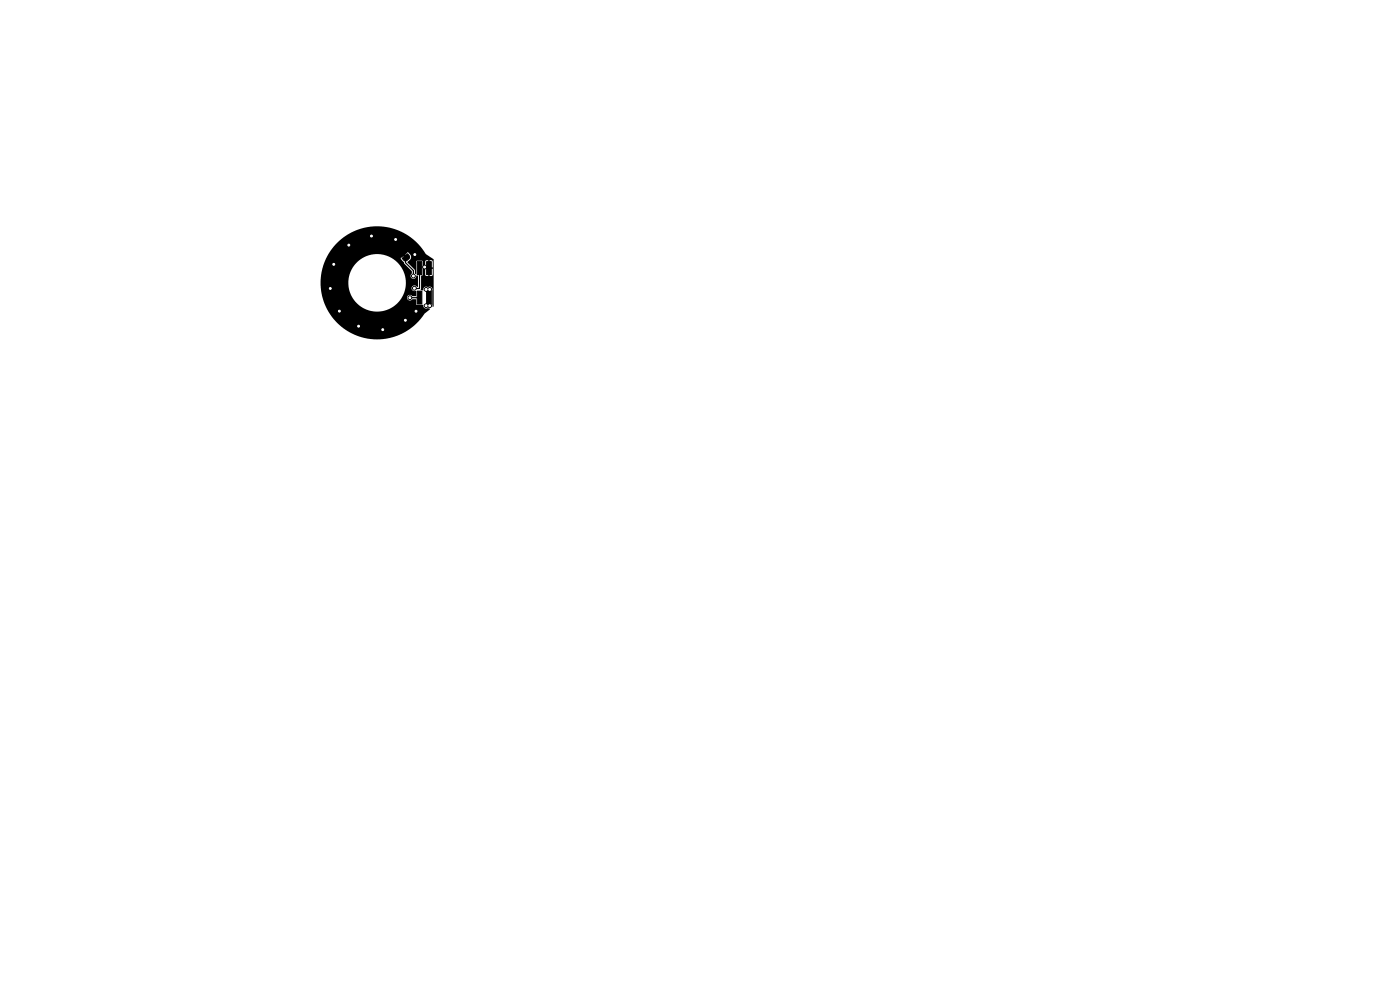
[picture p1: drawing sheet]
<svg xmlns="http://www.w3.org/2000/svg" width="297mm" height="210mm" viewBox="0 0 297 210" stroke-linecap="round" stroke-linejoin="round" font-family="sans-serif">
<path d="M71.3 51.7a12 12 0 0 1 19 2.2l1.7 1.2v9.9l-.2 .1-.1-.5v-2.9a.67 .67 0 0 0-.2-.8 .67 .67 0 0 0-.8 0 .67 .67 0 0 0-.7 .1 .67 .67 0 0 0-.2 .6l-.5-.1v-3l.4-.2h.5l.2 .2h1.3l.1-.2v-1.3h-.7v1.6h-.3v-1.6h-.6v1.3h-.5v-1.6h2.1v-1.4l-.7-.1v1.5h-.3v-1.5h-.4l-.2 .2v1.3h-.5l-.1-1.3h-1.2l-.1 2.7-.1 .1-.2-.2v-.8l-1.6-1.6 .5-.4a.81 .81 0 0 0 .1-1.2l-.3-.4-.3-.1-1.4 1.3 .8 1.1 1.5 1.6 .1 .5a.64 .64 0 0 0 .1 1.1 .64 .64 0 0 0 .9-.7l.3 .1v2.3l-.2 .1a.64 .64 0 0 0-.9-.3 .64 .64 0 0 0-.2 .9 .64 .64 0 0 0 .9 .2v1.1h-.9a.61 .61 0 0 0-.9 0 .61 .61 0 0 0 .1 .9 .61 .61 0 0 0 .9-.2h.8l.1 1.2h1.4a.71 .71 0 0 0 .3 .6 .71 .71 0 0 0 .7 .1l.4 .2-1.1 .9a12 12 0 0 1-14.8 4.5l-1.8-.9a12 12 0 0 1-5.5-10.1h5.9l.1 1.2 .4 1.2 .6 1.1 .8 .9 .9 .8 1.1 .5 2.2 .4 2.2-.4 1.1-.5 .9-.8 .8-.9 .6-1.1 .4-1.2 .1-1.2-.1-1.2-.4-1.2-1.2-1.8-1.8-1.3-1.1-.4-1.3-.2-1.2 .1-1.2 .3-1.1 .5-.9 .8-.8 .9-.6 1.1-.4 1.2-.1 1.2h-5.9v-.2a12 12 0 0 1 3.3-8.1zM85.4 54.2l.5-.4 .3 .4-.5 .4z" fill="#000"/>
<g fill="#000" stroke="#000" stroke-width=".21">
<path d="M84.9 53.5l.8-.5 .6 .6-1.2 1-.4-.6zM85.3 54.8l1.2-1 .4 .6-.1 .4-.7 .6-.4-.2zM88.5 55.5h1v2.8h-1zM90.5 55.5h1v2.8h-1zM88.5 61.7h1v2.8h-1zM90.5 61.7h1v2.8h-1z"/>
<circle cx="70.8" cy="56.1" r=".4"/>
<circle cx="74" cy="52" r=".4"/>
<circle cx="78.8" cy="50.1" r=".4"/>
<circle cx="83.9" cy="50.8" r=".4"/>
<circle cx="87.7" cy="58.6" r=".4"/>
<circle cx="88" cy="54" r=".4"/>
<circle cx="90.1" cy="56.7" r=".4"/>
<circle cx="70.1" cy="61.2" r=".4"/>
<circle cx="72" cy="66" r=".4"/>
<circle cx="76.1" cy="69.2" r=".4"/>
<circle cx="81.2" cy="69.9" r=".4"/>
<circle cx="86" cy="67.9" r=".4"/>
<circle cx="87" cy="63.1" r=".4"/>
<circle cx="87.9" cy="61.2" r=".4"/>
<circle cx="88.3" cy="66" r=".4"/>
<circle cx="90.4" cy="64.9" r=".4"/>
<circle cx="90.4" cy="61.4" r=".4"/>
<circle cx="91.1" cy="64.9" r=".4"/>
<circle cx="91.1" cy="61.4" r=".4"/>
</g>
<path d="M86 54.7v1l1.7 1.7v1.2M89 56.9v4.3h-1.1M89 63.1h-2M90.4 64.9h.7M90.4 61.4l.6 .6M91 64.3l-.6 .6M91.1 61.4l-.1 .2v3.1l.1 .2" fill="none" stroke="#000" stroke-width=".25"/>
<g fill="#fff" stroke="#fff" stroke-width=".21">
<circle cx="86.9" cy="63.2" r=".2"/>
<circle cx="74" cy="52" r=".2"/>
<circle cx="70.1" cy="61.2" r=".2"/>
<circle cx="76.1" cy="69.2" r=".2"/>
<circle cx="90.1" cy="56.6" r=".2"/>
<circle cx="81.2" cy="69.9" r=".2"/>
<circle cx="83.9" cy="50.8" r=".2"/>
<circle cx="72" cy="66" r=".2"/>
<circle cx="86" cy="67.9" r=".2"/>
<circle cx="70.8" cy="56.1" r=".2"/>
<circle cx="88" cy="54" r=".2"/>
<circle cx="88.3" cy="66" r=".2"/>
<circle cx="78.8" cy="50.1" r=".2"/>
<circle cx="90.4" cy="61.4" r=".2"/>
<circle cx="91.2" cy="61.4" r=".2"/>
<circle cx="91.1" cy="64.9" r=".2"/>
<circle cx="90.4" cy="64.9" r=".2"/>
<circle cx="87.7" cy="58.6" r=".2"/>
<circle cx="87.9" cy="61.2" r=".2"/>
</g>
</svg>
